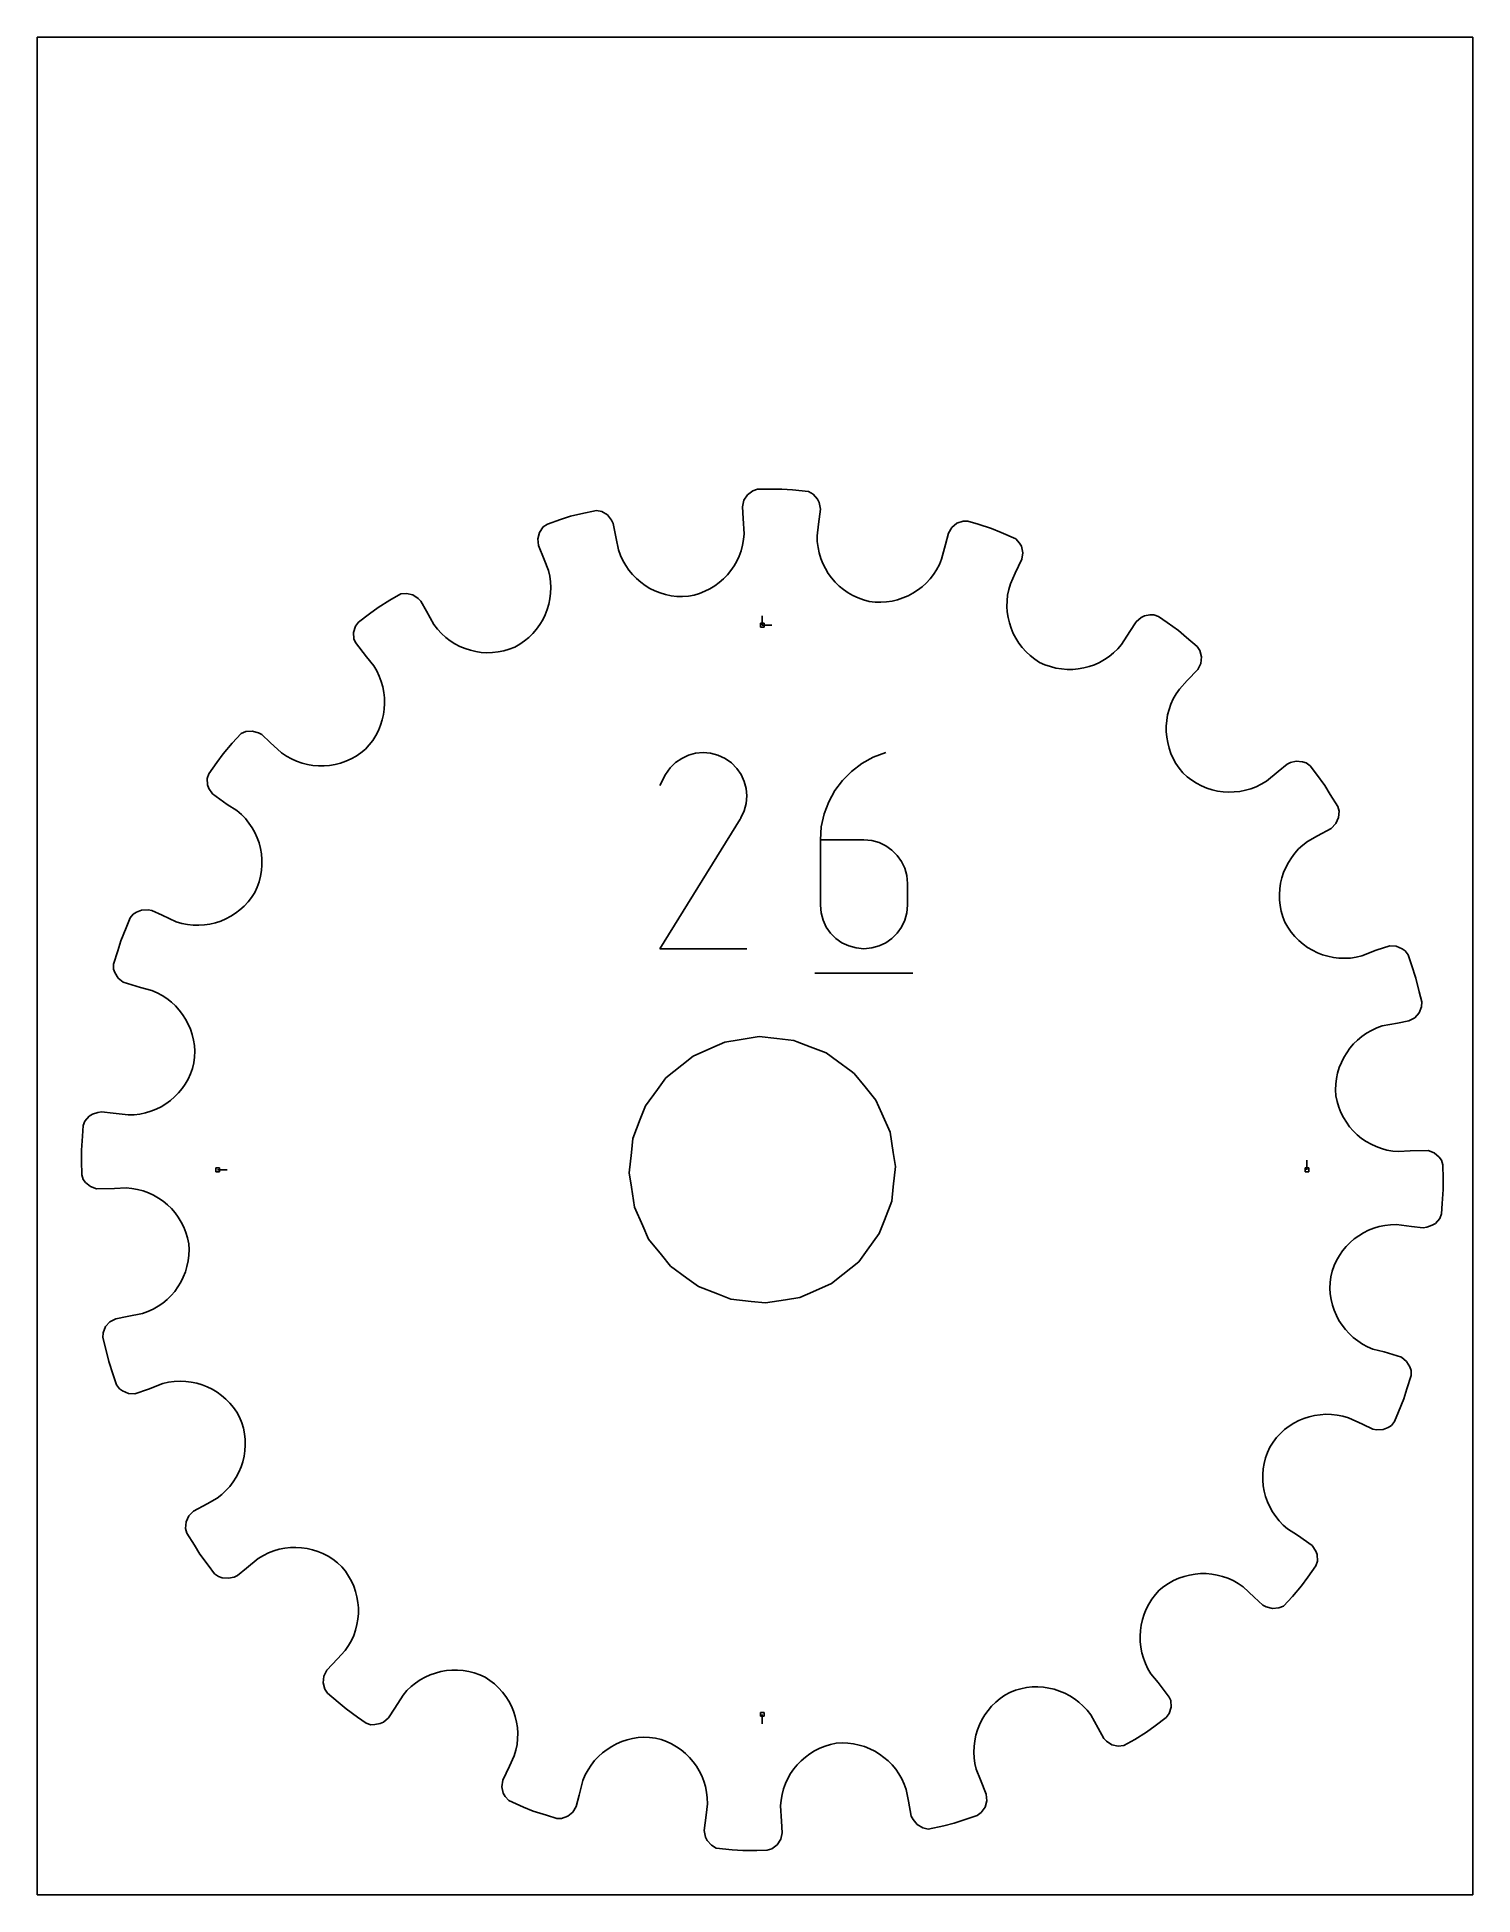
# Model space of a CAD drawing. Extents: x 0 to 216, y 0 to 279.
import ezdxf

# ---------------------------------------------------------------- set-up
doc = ezdxf.new("R2010")
doc.units = 0

msp = doc.modelspace()

# ---------------------------------------------------------------- linework, layer by layer
at = {"layer": 'annotation', "color": 1}
for p, q in [((109.051908, 190.959435), (109.051908, 192.388185)), ((109.051908, 190.959435), (109.051908, 192.388185)), ((109.051908, 192.388185), (109.051908, 190.959435)), ((109.051908, 190.959435), (110.480658, 190.959435)), ((96.931517, 170.932057), (96.001314, 170.290613)), ((97.948251, 171.400667), (96.931517, 170.932057)), ((99.026615, 171.689974), (97.948251, 171.400667)), ((100.141707, 171.793509), (99.026615, 171.689974)), ((101.268625, 171.704804), (100.141707, 171.793509)), ((102.382469, 171.417389), (101.268625, 171.704804)), ((103.458336, 170.924796), (102.382469, 171.417389)), ((104.420584, 170.241508), (103.458336, 170.924796)), ((103.458336, 170.924796), (103.458336, 170.924796)), ((125.740257, 171.090845), (124.018791, 170.143121)), ((127.616246, 171.794228), (125.740257, 171.090845)), ((127.616246, 171.794228), (127.616246, 171.794228)), ((94.500108, 168.5151), (93.640162, 166.865484)), ((95.182544, 169.482804), (94.500108, 168.5151)), ((96.001314, 170.290613), (95.182544, 169.482804)), ((105.225128, 169.421565), (104.420584, 170.241508)), ((105.864814, 168.490099), (105.225128, 169.421565)), ((106.332487, 167.472239), (105.864814, 168.490099)), ((122.469519, 168.974799), (121.110113, 167.609624)), ((124.018791, 170.143121), (122.469519, 168.974799)), ((106.620995, 166.393114), (106.332487, 167.472239)), ((106.723184, 165.277855), (106.620995, 166.393114)), ((106.631899, 164.151591), (106.723184, 165.277855)), ((119.958245, 166.071342), (119.031586, 164.383697)), ((121.110113, 167.609624), (119.958245, 166.071342)), ((105.840293, 161.966568), (106.339986, 163.039452)), ((106.339986, 163.039452), (106.631899, 164.151591)), ((118.347808, 162.570433), (117.924582, 160.655295)), ((119.031586, 164.383697), (118.347808, 162.570433)), ((93.621669, 142.30433), (105.723784, 161.787182)), ((105.723784, 161.787182), (105.738251, 161.805084)), ((105.723784, 161.787182), (105.723784, 161.787182)), ((105.738251, 161.805084), (105.752125, 161.823139)), ((105.752125, 161.823139), (105.765497, 161.841498)), ((105.765497, 161.841498), (105.778457, 161.860313)), ((105.778457, 161.860313), (105.791098, 161.879738)), ((105.791098, 161.879738), (105.803511, 161.899923)), ((105.803511, 161.899923), (105.815787, 161.921022)), ((105.815787, 161.921022), (105.828017, 161.943186)), ((105.828017, 161.943186), (105.840293, 161.966568)), ((105.840293, 161.966568), (105.840293, 161.966568)), ((117.924582, 160.655295), (117.779579, 158.662028)), ((117.779579, 158.662028), (117.779579, 148.860499)), ((124.328111, 158.662028), (117.779579, 158.662028)), ((125.50588, 158.556922), (124.328111, 158.662028)), ((126.61412, 158.253792), (125.50588, 158.556922)), ((127.634397, 157.770918), (126.61412, 158.253792)), ((128.548281, 157.12658), (127.634397, 157.770918)), ((129.337337, 156.339058), (128.548281, 157.12658)), ((129.983134, 155.426633), (129.337337, 156.339058)), ((130.467239, 154.407585), (129.983134, 155.426633)), ((130.771219, 153.300196), (130.467239, 154.407585)), ((130.876642, 152.122744), (130.771219, 153.300196)), ((130.876642, 148.860499), (130.876642, 152.122744)), ((130.876642, 152.122744), (130.876642, 152.122744)), ((117.779579, 148.860499), (117.779579, 148.860499)), ((117.779579, 148.860499), (117.885307, 147.682476)), ((130.771219, 147.682476), (130.876642, 148.860499)), ((117.885307, 147.682476), (118.190048, 146.573556)), ((118.190048, 146.573556), (118.675142, 145.552294)), ((118.675142, 145.552294), (119.321928, 144.637244)), ((129.337337, 144.637244), (129.983134, 145.552294)), ((129.983134, 145.552294), (130.467239, 146.573556)), ((130.467239, 146.573556), (130.771219, 147.682476)), ((119.321928, 144.637244), (120.111746, 143.846959)), ((120.111746, 143.846959), (121.025934, 143.199996)), ((121.025934, 143.199996), (122.045831, 142.714906)), ((122.045831, 142.714906), (123.152777, 142.410247)), ((125.50588, 142.410247), (126.61412, 142.714906)), ((126.61412, 142.714906), (127.634397, 143.199996)), ((127.634397, 143.199996), (128.548281, 143.846959)), ((128.548281, 143.846959), (129.337337, 144.637244)), ((106.718732, 142.30433), (93.621669, 142.30433)), ((123.152777, 142.410247), (124.328111, 142.30457)), ((124.328111, 142.30457), (125.50588, 142.410247)), ((124.328111, 142.30457), (124.328111, 142.30457)), ((116.959395, 138.618363), (131.704224, 138.618363)), ((27.144382, 109.051908), (28.573132, 109.051908)), ((190.959435, 109.051908), (190.959435, 110.480658)), ((109.051908, 27.144382), (109.051908, 25.715632))]:
    msp.add_line(p, q, dxfattribs=at)
at = {"layer": 'boundary', "color": 5}
for p, q in [((106.293065, 209.748071), (106.070352, 208.762199)), ((106.824876, 210.574172), (106.293065, 209.748071)), ((107.604493, 211.173586), (106.824876, 210.574172)), ((108.316122, 211.397854), (107.604493, 211.173586)), ((109.90304, 211.41439), (108.316122, 211.397854)), ((112.007266, 211.436317), (109.90304, 211.41439)), ((113.590591, 211.328248), (112.007266, 211.436317)), ((115.989927, 211.071129), (113.590591, 211.328248)), ((116.707227, 210.643487), (115.989927, 211.071129)), ((117.339061, 209.908821), (116.707227, 210.643487)), ((117.614804, 209.421196), (117.339061, 209.908821)), ((78.720079, 206.832241), (76.725604, 206.161447)), ((80.224227, 207.338126), (78.720079, 206.832241)), ((81.763329, 207.724837), (80.224227, 207.338126)), ((84.124529, 208.221815), (81.763329, 207.724837)), ((84.939056, 208.036655), (84.124529, 208.221815)), ((85.767113, 207.53335), (84.939056, 208.036655)), ((86.37996, 206.76904), (85.767113, 207.53335)), ((86.645235, 206.25765), (86.37996, 206.76904)), ((106.070352, 208.762199), (106.179005, 207.024442)), ((106.179005, 207.024442), (106.323076, 204.720204)), ((117.503363, 206.132144), (117.780093, 208.424134)), ((117.780093, 208.424134), (117.614804, 209.421196)), ((75.561773, 204.916951), (75.311151, 203.966868)), ((75.311151, 203.966868), (75.404076, 202.960579)), ((76.118312, 205.728022), (75.561773, 204.916951)), ((76.725604, 206.161447), (76.118312, 205.728022)), ((87.090283, 203.992336), (86.645235, 206.25765)), ((87.42592, 202.283934), (87.090283, 203.992336)), ((106.323076, 204.720204), (106.243507, 203.844001)), ((117.294664, 204.403622), (117.503363, 206.132144)), ((117.32299, 203.523994), (117.294664, 204.403622)), ((137.028512, 204.803495), (136.594822, 203.117135)), ((137.544593, 205.671668), (137.028512, 204.803495)), ((138.306217, 206.29384), (137.544593, 205.671668)), ((139.232808, 206.622774), (138.306217, 206.29384)), ((139.978733, 206.61607), (139.232808, 206.622774)), ((141.49313, 206.141438), (139.978733, 206.61607)), ((143.501194, 205.512085), (141.49313, 206.141438)), ((144.973657, 204.920071), (143.501194, 205.512085)), ((147.176089, 203.934052), (144.973657, 204.920071)), ((75.404076, 202.960579), (76.253121, 200.81376)), ((87.724566, 201.455901), (87.42592, 202.283934)), ((88.089232, 200.668622), (87.724566, 201.455901)), ((105.574811, 201.362871), (105.218923, 200.596582)), ((105.866359, 202.162041), (105.574811, 201.362871)), ((106.090444, 202.990462), (105.866359, 202.162041)), ((106.243507, 203.844001), (106.090444, 202.990462)), ((117.426487, 202.662624), (117.32299, 203.523994)), ((117.601724, 201.822147), (117.426487, 202.662624)), ((117.846497, 201.007576), (117.601724, 201.822147)), ((136.594822, 203.117135), (136.019756, 200.881051)), ((147.726171, 203.305701), (147.176089, 203.934052)), ((148.016066, 202.825957), (147.726171, 203.305701)), ((148.211439, 201.862654), (148.016066, 202.825957)), ((148.060645, 200.863343), (148.211439, 201.862654)), ((76.253121, 200.81376), (76.893435, 199.194721)), ((76.893435, 199.194721), (77.088701, 198.336764)), ((88.515598, 199.923697), (88.089232, 200.668622)), ((89.000158, 199.224561), (88.515598, 199.923697)), ((89.538986, 198.573365), (89.000158, 199.224561)), ((90.12785, 197.972416), (89.538986, 198.573365)), ((103.794619, 198.526812), (103.211741, 197.92563)), ((104.325491, 199.174671), (103.794619, 198.526812)), ((104.801492, 199.866205), (104.325491, 199.174671)), ((105.218923, 200.596582), (104.801492, 199.866205)), ((118.157486, 200.221479), (117.846497, 201.007576)), ((118.532056, 199.468344), (118.157486, 200.221479)), ((118.967004, 198.750674), (118.532056, 199.468344)), ((119.4599, 198.073614), (118.967004, 198.750674)), ((134.794733, 198.589055), (134.270592, 197.919264)), ((135.263902, 199.307895), (134.794733, 198.589055)), ((135.673375, 200.072294), (135.263902, 199.307895)), ((136.019756, 200.881051), (135.673375, 200.072294)), ((146.356367, 197.189357), (147.08908, 198.768898)), ((147.08908, 198.768898), (148.060645, 200.863343)), ((54.699524, 195.665241), (53.045525, 194.737888)), ((55.531265, 195.740936), (54.699524, 195.665241)), ((56.474121, 195.518023), (55.531265, 195.740936)), ((77.088701, 198.336764), (77.206496, 197.477615)), ((77.219199, 195.770446), (77.117477, 194.931371)), ((77.206496, 197.477615), (77.249395, 196.620602)), ((77.249395, 196.620602), (77.219199, 195.770446)), ((90.763228, 197.424411), (90.12785, 197.972416)), ((91.441083, 196.932293), (90.763228, 197.424411)), ((92.15788, 196.498775), (91.441083, 196.932293)), ((92.909261, 196.125478), (92.15788, 196.498775)), ((93.691575, 195.815903), (92.909261, 196.125478)), ((94.501037, 195.572138), (93.691575, 195.815903)), ((99.623717, 195.737397), (98.792984, 195.487691)), ((100.42075, 196.054204), (99.623717, 195.737397)), ((101.18117, 196.435134), (100.42075, 196.054204)), ((101.901648, 196.875929), (101.18117, 196.435134)), ((102.579768, 197.374097), (101.901648, 196.875929)), ((103.211741, 197.92563), (102.579768, 197.374097)), ((120.007099, 197.43914), (119.4599, 198.073614)), ((120.606576, 196.852169), (120.007099, 197.43914)), ((121.255047, 196.316021), (120.606576, 196.852169)), ((121.949462, 195.833881), (121.255047, 196.316021)), ((122.687233, 195.410206), (121.949462, 195.833881)), ((131.701365, 195.772231), (130.960979, 195.380345)), ((132.406432, 196.224489), (131.701365, 195.772231)), ((133.072441, 196.734603), (132.406432, 196.224489)), ((133.695131, 197.300332), (133.072441, 196.734603)), ((134.270592, 197.919264), (133.695131, 197.300332)), ((145.943548, 195.492653), (146.111535, 196.344123)), ((146.111535, 196.344123), (146.356367, 197.189357)), ((51.262817, 193.619764), (49.988702, 192.673599)), ((53.045525, 194.737888), (51.262817, 193.619764)), ((57.293156, 194.980463), (56.474121, 195.518023)), ((57.703574, 194.576059), (57.293156, 194.980463)), ((58.550767, 193.054918), (57.703574, 194.576059)), ((59.674132, 191.03791), (58.550767, 193.054918)), ((76.70723, 193.303555), (76.402603, 192.523325)), ((76.946492, 194.107555), (76.70723, 193.303555)), ((77.117477, 194.931371), (76.946492, 194.107555)), ((95.333662, 195.397105), (94.501037, 195.572138)), ((96.18587, 195.293528), (95.333662, 195.397105)), ((97.053169, 195.263094), (96.18587, 195.293528)), ((97.931842, 195.308602), (97.053169, 195.263094)), ((98.792984, 195.487691), (97.931842, 195.308602)), ((123.465423, 195.04811), (122.687233, 195.410206)), ((124.281137, 194.751484), (123.465423, 195.04811)), ((125.131199, 194.523565), (124.281137, 194.751484)), ((126.005058, 194.427176), (125.131199, 194.523565)), ((126.872354, 194.408158), (126.005058, 194.427176)), ((127.728247, 194.463069), (126.872354, 194.408158)), ((128.569029, 194.590141), (127.728247, 194.463069)), ((129.390723, 194.78697), (128.569029, 194.590141)), ((130.189483, 195.05111), (129.390723, 194.78697)), ((130.960979, 195.380345), (130.189483, 195.05111)), ((145.832034, 193.789533), (145.850903, 194.639571)), ((145.885033, 192.945867), (145.832034, 193.789533)), ((145.850903, 194.639571), (145.943548, 195.492653)), ((146.008105, 192.113358), (145.885033, 192.945867)), ((47.85525, 190.819445), (47.577148, 189.876155)), ((48.299248, 191.418999), (47.85525, 190.819445)), ((49.988702, 192.673599), (48.299248, 191.418999)), ((60.214079, 190.342969), (59.674132, 191.03791)), ((60.804286, 189.706601), (60.214079, 190.342969)), ((75.112388, 190.368189), (74.563587, 189.725799)), ((75.603526, 191.051223), (75.112388, 190.368189)), ((76.034136, 191.771058), (75.603526, 191.051223)), ((76.402603, 192.523325), (76.034136, 191.771058)), ((146.200151, 191.296406), (146.008105, 192.113358)), ((146.459647, 190.500415), (146.200151, 191.296406)), ((146.784344, 189.728123), (146.459647, 190.500415)), ((164.314432, 190.001911), (163.076547, 188.05299)), ((165.247992, 191.471703), (164.314432, 190.001911)), ((166.007479, 192.138408), (165.247992, 191.471703)), ((166.529792, 192.341296), (166.007479, 192.138408)), ((167.346297, 192.505725), (166.529792, 192.341296)), ((167.906655, 192.520868), (167.346297, 192.505725)), ((168.614142, 192.284138), (167.906655, 192.520868)), ((169.907701, 191.364721), (168.614142, 192.284138)), ((171.622941, 190.145588), (169.907701, 191.364721)), ((172.840365, 189.127477), (171.622941, 190.145588)), ((47.577148, 189.876155), (47.632101, 188.895032)), ((47.632101, 188.895032), (47.859817, 188.365785)), ((47.859817, 188.365785), (49.502437, 186.187241)), ((61.43959, 189.130487), (60.804286, 189.706601)), ((62.116419, 188.615049), (61.43959, 189.130487)), ((62.830319, 188.161894), (62.116419, 188.615049)), ((63.575996, 187.772464), (62.830319, 188.161894)), ((64.349559, 187.447972), (63.575996, 187.772464)), ((65.146261, 187.189493), (64.349559, 187.447972)), ((70.999776, 187.335602), (70.165423, 187.09639)), ((71.821637, 187.650787), (70.999776, 187.335602)), ((72.584907, 188.087059), (71.821637, 187.650787)), ((73.297589, 188.581103), (72.584907, 188.087059)), ((73.958088, 189.128608), (73.297589, 188.581103)), ((74.563587, 189.725799), (73.958088, 189.128608)), ((147.172794, 188.984145), (146.784344, 189.728123)), ((147.624015, 188.274311), (147.172794, 188.984145)), ((148.135382, 187.60085), (147.624015, 188.274311)), ((148.706239, 186.970191), (148.135382, 187.60085)), ((162.497432, 187.391177), (161.871679, 186.790609)), ((163.076547, 188.05299), (162.497432, 187.391177)), ((174.45465, 187.777479), (172.840365, 189.127477)), ((174.863197, 187.153348), (174.45465, 187.777479)), ((49.502437, 186.187241), (50.611716, 184.845287)), ((50.611716, 184.845287), (51.062288, 184.089799)), ((65.962164, 186.998192), (65.146261, 187.189493)), ((66.79205, 186.875624), (65.962164, 186.998192)), ((67.631921, 186.82283), (66.79205, 186.875624)), ((68.477194, 186.841175), (67.631921, 186.82283)), ((69.323213, 186.931912), (68.477194, 186.841175)), ((70.165423, 187.09639), (69.323213, 186.931912)), ((149.334271, 186.385111), (148.706239, 186.970191)), ((150.018275, 185.850843), (149.334271, 186.385111)), ((150.756308, 185.371492), (150.018275, 185.850843)), ((151.558063, 185.010226), (150.756308, 185.371492)), ((152.37652, 184.723508), (151.558063, 185.010226)), ((153.207592, 184.511286), (152.37652, 184.723508)), ((154.04656, 184.372344), (153.207592, 184.511286)), ((157.390912, 184.528789), (156.565679, 184.384857)), ((158.201179, 184.740999), (157.390912, 184.528789)), ((158.992435, 185.02064), (158.201179, 184.740999)), ((159.759327, 185.36609), (158.992435, 185.02064)), ((160.498024, 185.777157), (159.759327, 185.36609)), ((161.203495, 186.252016), (160.498024, 185.777157)), ((161.871679, 186.790609), (161.203495, 186.252016)), ((174.522765, 184.315602), (174.974643, 185.218858)), ((175.086862, 186.195882), (174.863197, 187.153348)), ((174.974643, 185.218858), (175.086862, 186.195882)), ((51.062288, 184.089799), (51.440379, 183.308875)), ((51.440379, 183.308875), (51.746197, 182.50704)), ((51.746197, 182.50704), (51.980095, 181.68913)), ((51.980095, 181.68913), (52.14236, 180.85985)), ((154.889092, 184.305998), (154.04656, 184.372344)), ((155.730328, 184.310351), (154.889092, 184.305998)), ((156.565679, 184.384857), (155.730328, 184.310351)), ((171.766604, 181.347989), (172.951548, 182.623842)), ((172.951548, 182.623842), (174.522765, 184.315602)), ((52.14236, 180.85985), (52.233898, 180.023652)), ((52.255493, 179.184748), (52.206462, 178.348833)), ((52.233898, 180.023652), (52.255493, 179.184748)), ((170.217047, 178.276372), (170.497969, 179.079064)), ((170.497969, 179.079064), (170.849803, 179.862019)), ((170.849803, 179.862019), (171.272658, 180.619865)), ((171.272658, 180.619865), (171.766604, 181.347989)), ((51.901353, 176.701825), (51.645306, 175.900526)), ((52.08869, 177.519372), (51.901353, 176.701825)), ((52.206462, 178.348833), (52.08869, 177.519372)), ((169.797064, 175.791699), (169.866621, 176.627724)), ((169.866621, 176.627724), (170.006508, 177.457283)), ((170.006508, 177.457283), (170.217047, 178.276372)), ((29.308227, 173.237225), (27.958229, 171.622941)), ((30.682139, 174.687552), (29.308227, 173.237225)), ((31.362108, 174.959356), (30.682139, 174.687552)), ((32.327982, 175.038616), (31.362108, 174.959356)), ((33.273292, 174.780369), (32.327982, 175.038616)), ((33.788215, 174.522765), (33.273292, 174.780369)), ((35.064068, 173.337821), (33.788215, 174.522765)), ((36.755828, 171.766603), (35.064068, 173.337821)), ((50.471737, 173.640048), (49.94632, 172.949963)), ((50.930227, 174.364959), (50.471737, 173.640048)), ((51.322111, 175.119719), (50.930227, 174.364959)), ((51.645306, 175.900526), (51.322111, 175.119719)), ((169.797405, 174.953986), (169.797064, 175.791699)), ((169.867577, 174.119191), (169.797405, 174.953986)), ((170.007506, 173.29192), (169.867577, 174.119191)), ((170.217152, 172.477525), (170.007506, 173.29192)), ((27.958229, 171.622941), (27.038811, 170.329381)), ((37.483951, 171.272658), (36.755828, 171.766603)), ((38.241798, 170.849803), (37.483951, 171.272658)), ((39.024753, 170.497968), (38.241798, 170.849803)), ((39.827445, 170.217047), (39.024753, 170.497968)), ((46.424386, 170.495801), (45.626292, 170.217152)), ((47.200886, 170.843532), (46.424386, 170.495801)), ((47.951785, 171.259943), (47.200886, 170.843532)), ((48.671176, 171.745375), (47.951785, 171.259943)), ((49.354915, 172.299203), (48.671176, 171.745375)), ((49.94632, 172.949963), (49.354915, 172.299203)), ((170.495802, 171.679431), (170.217152, 172.477525)), ((170.843532, 170.902931), (170.495802, 171.679431)), ((171.259943, 170.152032), (170.843532, 170.902931)), ((189.316842, 170.495342), (188.495897, 170.299982)), ((190.281699, 170.407106), (189.316842, 170.495342)), ((25.819678, 168.614142), (25.582949, 167.906655)), ((25.582949, 167.906655), (25.609511, 166.923699)), ((27.038811, 170.329381), (25.819678, 168.614142)), ((40.646533, 170.006509), (39.827445, 170.217047)), ((41.476092, 169.866621), (40.646533, 170.006509)), ((42.312118, 169.797065), (41.476092, 169.866621)), ((43.14983, 169.797405), (42.312118, 169.797065)), ((43.984626, 169.867576), (43.14983, 169.797405)), ((44.811897, 170.007507), (43.984626, 169.867576)), ((45.626292, 170.217152), (44.811897, 170.007507)), ((171.745375, 169.432641), (171.259943, 170.152032)), ((172.299203, 168.748902), (171.745375, 169.432641)), ((172.949963, 168.157497), (172.299203, 168.748902)), ((173.640049, 167.632079), (172.949963, 168.157497)), ((186.624696, 168.962986), (184.845287, 167.492101)), ((187.96665, 170.072266), (186.624696, 168.962986)), ((188.495897, 170.299982), (187.96665, 170.072266)), ((190.819445, 170.248567), (190.281699, 170.407106)), ((191.419, 169.804569), (190.819445, 170.248567)), ((192.365164, 168.530455), (191.419, 169.804569)), ((193.619764, 166.841), (192.365164, 168.530455)), ((25.609511, 166.923699), (25.812399, 166.401385)), ((25.812399, 166.401385), (26.34548, 165.574514)), ((26.34548, 165.574514), (28.581034, 164.010107)), ((174.364959, 167.17359), (173.640049, 167.632079)), ((175.119719, 166.781706), (174.364959, 167.17359)), ((175.900526, 166.458511), (175.119719, 166.781706)), ((176.701825, 166.202464), (175.900526, 166.458511)), ((177.519372, 166.015127), (176.701825, 166.202464)), ((178.348833, 165.897355), (177.519372, 166.015127)), ((179.184749, 165.848324), (178.348833, 165.897355)), ((180.023652, 165.869919), (179.184749, 165.848324)), ((180.85985, 165.961457), (180.023652, 165.869919)), ((181.689129, 166.123722), (180.85985, 165.961457)), ((182.50704, 166.35762), (181.689129, 166.123722)), ((183.308875, 166.663438), (182.50704, 166.35762)), ((184.089799, 167.041529), (183.308875, 166.663438)), ((184.845287, 167.492101), (184.089799, 167.041529)), ((194.463005, 165.496558), (193.619764, 166.841)), ((195.58113, 163.71385), (194.463005, 165.496558)), ((28.581034, 164.010107), (30.050827, 163.076547)), ((30.050827, 163.076547), (30.71264, 162.497432)), ((30.71264, 162.497432), (31.313208, 161.871679)), ((195.77677, 162.993825), (195.58113, 163.71385)), ((195.693421, 162.01395), (195.77677, 162.993825)), ((31.313208, 161.871679), (31.851801, 161.203495)), ((31.851801, 161.203495), (32.32666, 160.498024)), ((32.32666, 160.498024), (32.737727, 159.759327)), ((32.737727, 159.759327), (33.083177, 158.992435)), ((191.03791, 158.429685), (192.559051, 159.276879)), ((192.559051, 159.276879), (194.576059, 160.400243)), ((194.576059, 160.400243), (195.285447, 161.120181)), ((195.285447, 161.120181), (195.693421, 162.01395)), ((33.083177, 158.992435), (33.362818, 158.201179)), ((33.362818, 158.201179), (33.575028, 157.390912)), ((33.575028, 157.390912), (33.718959, 156.565679)), ((33.718959, 156.565679), (33.793466, 155.730328)), ((188.615049, 155.987397), (189.130488, 156.664227)), ((189.130488, 156.664227), (189.706602, 157.299531)), ((189.706602, 157.299531), (190.342969, 157.889738)), ((190.342969, 157.889738), (191.03791, 158.429685)), ((33.731473, 154.04656), (33.592531, 153.207592)), ((33.797819, 154.889093), (33.731473, 154.04656)), ((33.793466, 155.730328), (33.797819, 154.889093)), ((187.189493, 152.957555), (187.447972, 153.754257)), ((187.447972, 153.754257), (187.772464, 154.527821)), ((187.772464, 154.527821), (188.161894, 155.273498)), ((188.161894, 155.273498), (188.615049, 155.987397)), ((33.09359, 151.558063), (32.732325, 150.756308)), ((33.380309, 152.37652), (33.09359, 151.558063)), ((33.592531, 153.207592), (33.380309, 152.37652)), ((186.82283, 150.471896), (186.875624, 151.311767)), ((186.875624, 151.311767), (186.998193, 152.141653)), ((186.998193, 152.141653), (187.189493, 152.957555)), ((15.692008, 148.100062), (14.916057, 147.79744)), ((16.670792, 148.146609), (15.692008, 148.100062)), ((17.240474, 148.060645), (16.670792, 148.146609)), ((30.502967, 148.135381), (29.829506, 147.624015)), ((31.133627, 148.706239), (30.502967, 148.135381)), ((31.718706, 149.334271), (31.133627, 148.706239)), ((32.252974, 150.018275), (31.718706, 149.334271)), ((32.732325, 150.756308), (32.252974, 150.018275)), ((186.841176, 149.626623), (186.82283, 150.471896)), ((186.931912, 148.780603), (186.841176, 149.626623)), ((187.096389, 147.938394), (186.931912, 148.780603)), ((13.376732, 145.453656), (12.591732, 143.501194)), ((13.968745, 146.926119), (13.376732, 145.453656)), ((14.436313, 147.507544), (13.968745, 146.926119)), ((14.916057, 147.79744), (14.436313, 147.507544)), ((18.820015, 147.327932), (17.240474, 148.060645)), ((20.91446, 146.356367), (18.820015, 147.327932)), ((21.759694, 146.111535), (20.91446, 146.356367)), ((22.611164, 145.943549), (21.759694, 146.111535)), ((23.464246, 145.850902), (22.611164, 145.943549)), ((24.314283, 145.832034), (23.464246, 145.850902)), ((25.157949, 145.885034), (24.314283, 145.832034)), ((25.990459, 146.008105), (25.157949, 145.885034)), ((26.80741, 146.200152), (25.990459, 146.008105)), ((27.603402, 146.459647), (26.80741, 146.200152)), ((28.375694, 146.784345), (27.603402, 146.459647)), ((29.119672, 147.172795), (28.375694, 146.784345)), ((29.829506, 147.624015), (29.119672, 147.172795)), ((187.335602, 147.104041), (187.096389, 147.938394)), ((187.650787, 146.28218), (187.335602, 147.104041)), ((188.087059, 145.51891), (187.650787, 146.28218)), ((188.581103, 144.806228), (188.087059, 145.51891)), ((12.591732, 143.501194), (12.117101, 141.986798)), ((189.128608, 144.145729), (188.581103, 144.806228)), ((189.725799, 143.54023), (189.128608, 144.145729)), ((190.368189, 142.991429), (189.725799, 143.54023)), ((191.051223, 142.50029), (190.368189, 142.991429)), ((191.771059, 142.069681), (191.051223, 142.50029)), ((203.393208, 142.739692), (201.34154, 142.059428)), ((204.375333, 142.684917), (203.393208, 142.739692)), ((205.265651, 142.302773), (204.375333, 142.684917)), ((11.487747, 139.978734), (11.481042, 139.232808)), ((12.117101, 141.986798), (11.487747, 139.978734)), ((192.523326, 141.701214), (191.771059, 142.069681)), ((193.303555, 141.396587), (192.523326, 141.701214)), ((194.107555, 141.157325), (193.303555, 141.396587)), ((194.931371, 140.98634), (194.107555, 141.157325)), ((195.770446, 140.884618), (194.931371, 140.98634)), ((196.620602, 140.854422), (195.770446, 140.884618)), ((197.477615, 140.897321), (196.620602, 140.854422)), ((198.336763, 141.015115), (197.477615, 140.897321)), ((199.19472, 141.210382), (198.336763, 141.015115)), ((201.34154, 142.059428), (199.19472, 141.210382)), ((205.728022, 141.985505), (205.265651, 142.302773)), ((206.161447, 141.378212), (205.728022, 141.985505)), ((206.667332, 139.874065), (206.161447, 141.378212)), ((207.338126, 137.87959), (206.667332, 139.874065)), ((11.481042, 139.232808), (11.66856, 138.704582)), ((11.66856, 138.704582), (12.164661, 137.872035)), ((12.164661, 137.872035), (12.927072, 137.250388)), ((12.927072, 137.250388), (15.536406, 136.453446)), ((207.850898, 135.838766), (207.338126, 137.87959)), ((15.536406, 136.453446), (17.222766, 136.019756)), ((17.222766, 136.019756), (18.031522, 135.673375)), ((18.031522, 135.673375), (18.795922, 135.263902)), ((18.795922, 135.263902), (19.514762, 134.794733)), ((19.514762, 134.794733), (20.184552, 134.270592)), ((20.184552, 134.270592), (20.803485, 133.695131)), ((208.237609, 134.299665), (207.850898, 135.838766)), ((208.200872, 133.554472), (208.237609, 134.299665)), ((20.803485, 133.695131), (21.369214, 133.072441)), ((21.369214, 133.072441), (21.879327, 132.406431)), ((21.879327, 132.406431), (22.331586, 131.701365)), ((22.331586, 131.701365), (22.723471, 130.960979)), ((204.549247, 131.122945), (206.25765, 131.458581)), ((206.25765, 131.458581), (207.15471, 131.923915)), ((207.15471, 131.923915), (207.818905, 132.648011)), ((207.818905, 132.648011), (208.200872, 133.554472)), ((22.723471, 130.960979), (23.052707, 130.189483)), ((23.052707, 130.189483), (23.316847, 129.390723)), ((23.316847, 129.390723), (23.513676, 128.569029)), ((23.513676, 128.569029), (23.640747, 127.728248)), ((197.972416, 127.975967), (198.573365, 128.564831)), ((198.573365, 128.564831), (199.224561, 129.103659)), ((199.224561, 129.103659), (199.923697, 129.588218)), ((199.923697, 129.588218), (200.668622, 130.014584)), ((200.668622, 130.014584), (201.455901, 130.379251)), ((201.455901, 130.379251), (202.283934, 130.677897)), ((202.283934, 130.677897), (204.549247, 131.122945)), ((23.676641, 126.005058), (23.580252, 125.131199)), ((23.640747, 127.728248), (23.695659, 126.872354)), ((23.695659, 126.872354), (23.676641, 126.005058)), ((196.125478, 125.194556), (196.498775, 125.945937)), ((196.498775, 125.945937), (196.932293, 126.662734)), ((196.932293, 126.662734), (197.424411, 127.340589)), ((197.424411, 127.340589), (197.972416, 127.975967)), ((23.055706, 123.465424), (22.693611, 122.687233)), ((23.352333, 124.281137), (23.055706, 123.465424)), ((23.580252, 125.131199), (23.352333, 124.281137)), ((195.397105, 122.770155), (195.572138, 123.60278)), ((195.572138, 123.60278), (195.815903, 124.412242)), ((195.815903, 124.412242), (196.125478, 125.194556)), ((21.251648, 120.606576), (20.664677, 120.007099)), ((21.787796, 121.255048), (21.251648, 120.606576)), ((22.269936, 121.949462), (21.787796, 121.255048)), ((22.693611, 122.687233), (22.269936, 121.949462)), ((195.263094, 121.050647), (195.293528, 121.917946)), ((195.308602, 120.171975), (195.263094, 121.050647)), ((195.293528, 121.917946), (195.397105, 122.770155)), ((195.487691, 119.310833), (195.308602, 120.171975)), ((8.314875, 117.40685), (7.827249, 117.131107)), ((9.111283, 117.685866), (8.314875, 117.40685)), ((9.679682, 117.780093), (9.111283, 117.685866)), ((11.408204, 117.571395), (9.679682, 117.780093)), ((13.700195, 117.294664), (11.408204, 117.571395)), ((15.441193, 117.426487), (14.579824, 117.32299)), ((16.28167, 117.601724), (15.441193, 117.426487)), ((17.096241, 117.846498), (16.28167, 117.601724)), ((17.882338, 118.157486), (17.096241, 117.846498)), ((18.635473, 118.532056), (17.882338, 118.157486)), ((19.353143, 118.967004), (18.635473, 118.532056)), ((20.030203, 119.4599), (19.353143, 118.967004)), ((20.664677, 120.007099), (20.030203, 119.4599)), ((195.737397, 118.4801), (195.487691, 119.310833)), ((196.054203, 117.683067), (195.737397, 118.4801)), ((196.435134, 116.922646), (196.054203, 117.683067)), ((6.918865, 115.690053), (6.810797, 114.106728)), ((7.183614, 116.387554), (6.918865, 115.690053)), ((7.827249, 117.131107), (7.183614, 116.387554)), ((14.579824, 117.32299), (13.700195, 117.294664)), ((196.875929, 116.202169), (196.435134, 116.922646)), ((197.374097, 115.524049), (196.875929, 116.202169)), ((197.92563, 114.892075), (197.374097, 115.524049)), ((198.526812, 114.309198), (197.92563, 114.892075)), ((6.810797, 114.106728), (6.6675, 112.007266)), ((6.6675, 112.007266), (6.684036, 110.420348)), ((199.174671, 113.778325), (198.526812, 114.309198)), ((199.866204, 113.302324), (199.174671, 113.778325)), ((200.596582, 112.884894), (199.866204, 113.302324)), ((201.362871, 112.529005), (200.596582, 112.884894)), ((202.162041, 112.237458), (201.362871, 112.529005)), ((202.990462, 112.013372), (202.162041, 112.237458)), ((203.844, 111.86031), (202.990462, 112.013372)), ((204.720204, 111.78074), (203.844, 111.86031)), ((206.457962, 111.889393), (204.720204, 111.78074)), ((209.18605, 111.937714), (206.457962, 111.889393)), ((210.103233, 111.582113), (209.18605, 111.937714)), ((6.684036, 110.420348), (6.705963, 108.316122)), ((210.831875, 110.943763), (210.103233, 111.582113)), ((211.173586, 110.499323), (210.831875, 110.943763)), ((211.397854, 109.787695), (211.173586, 110.499323)), ((211.419781, 107.683468), (211.397854, 109.787695)), ((6.705963, 108.316122), (6.930231, 107.604494)), ((6.930231, 107.604494), (7.271942, 107.160054)), ((7.271942, 107.160054), (8.000584, 106.521704)), ((8.000584, 106.521704), (8.917766, 106.166102)), ((8.917766, 106.166102), (11.645855, 106.214424)), ((11.645855, 106.214424), (13.383613, 106.323076)), ((13.383613, 106.323076), (14.259817, 106.243507)), ((14.259817, 106.243507), (15.113355, 106.090445)), ((211.436317, 106.096551), (211.419781, 107.683468)), ((15.113355, 106.090445), (15.941776, 105.866359)), ((15.941776, 105.866359), (16.740946, 105.574812)), ((16.740946, 105.574812), (17.507235, 105.218923)), ((17.507235, 105.218923), (18.237612, 104.801492)), ((18.237612, 104.801492), (18.929146, 104.325491)), ((18.929146, 104.325491), (19.577005, 103.794619)), ((19.577005, 103.794619), (20.178187, 103.211741)), ((211.184952, 102.413764), (211.29302, 103.997088)), ((211.29302, 103.997088), (211.436317, 106.096551)), ((20.178187, 103.211741), (20.72972, 102.579768)), ((20.72972, 102.579768), (21.227888, 101.901648)), ((21.227888, 101.901648), (21.668683, 101.18117)), ((21.668683, 101.18117), (22.049613, 100.42075)), ((201.822147, 100.502093), (202.662624, 100.67733)), ((202.662624, 100.67733), (203.523993, 100.780827)), ((203.523993, 100.780827), (204.403622, 100.809153)), ((204.403622, 100.809153), (206.695613, 100.532422)), ((208.992533, 100.417951), (209.788942, 100.696967)), ((209.788942, 100.696967), (210.276567, 100.97271)), ((210.276567, 100.97271), (210.920203, 101.716262)), ((210.920203, 101.716262), (211.184952, 102.413764)), ((22.049613, 100.42075), (22.36642, 99.623717)), ((22.36642, 99.623717), (22.616126, 98.792984)), ((22.616126, 98.792984), (22.795215, 97.931842)), ((22.795215, 97.931842), (22.840723, 97.053169)), ((196.852169, 97.49724), (197.43914, 98.096717)), ((197.43914, 98.096717), (198.073614, 98.643917)), ((198.073614, 98.643917), (198.750674, 99.136813)), ((198.750674, 99.136813), (199.468344, 99.571761)), ((199.468344, 99.571761), (200.221479, 99.946331)), ((200.221479, 99.946331), (201.007576, 100.257319)), ((201.007576, 100.257319), (201.822147, 100.502093)), ((206.695613, 100.532422), (208.424135, 100.323724)), ((208.424135, 100.323724), (208.992533, 100.417951)), ((22.706711, 95.333662), (22.531679, 94.501037)), ((22.810289, 96.185871), (22.706711, 95.333662)), ((22.840723, 97.053169), (22.810289, 96.185871)), ((195.048111, 94.638393), (195.410206, 95.416584)), ((195.410206, 95.416584), (195.833881, 96.154355)), ((195.833881, 96.154355), (196.316021, 96.848769)), ((196.316021, 96.848769), (196.852169, 97.49724)), ((21.978338, 92.90926), (21.605042, 92.15788)), ((22.287914, 93.691575), (21.978338, 92.90926)), ((22.531679, 94.501037), (22.287914, 93.691575)), ((194.427176, 92.098759), (194.523565, 92.972617)), ((194.523565, 92.972617), (194.751484, 93.822679)), ((194.751484, 93.822679), (195.048111, 94.638393)), ((19.530452, 89.538986), (18.879256, 89.000158)), ((20.131401, 90.12785), (19.530452, 89.538986)), ((20.679407, 90.763228), (20.131401, 90.12785)), ((21.171524, 91.441083), (20.679407, 90.763228)), ((21.605042, 92.15788), (21.171524, 91.441083)), ((194.408158, 91.231463), (194.427176, 92.098759)), ((194.46307, 90.375569), (194.408158, 91.231463)), ((194.590141, 89.534788), (194.46307, 90.375569)), ((194.78697, 88.713094), (194.590141, 89.534788)), ((11.846168, 86.645235), (10.949107, 86.179902)), ((13.55457, 86.980872), (11.846168, 86.645235)), ((15.819883, 87.425919), (13.55457, 86.980872)), ((16.647916, 87.724566), (15.819883, 87.425919)), ((17.435195, 88.089232), (16.647916, 87.724566)), ((18.18012, 88.515598), (17.435195, 88.089232)), ((18.879256, 89.000158), (18.18012, 88.515598)), ((195.05111, 87.914333), (194.78697, 88.713094)), ((195.380346, 87.142838), (195.05111, 87.914333)), ((195.772231, 86.402452), (195.380346, 87.142838)), ((9.902945, 84.549345), (9.866207, 83.804152)), ((10.284912, 85.455806), (9.902945, 84.549345)), ((10.949107, 86.179902), (10.284912, 85.455806)), ((196.224489, 85.697385), (195.772231, 86.402452)), ((196.734603, 85.031376), (196.224489, 85.697385)), ((197.300332, 84.408686), (196.734603, 85.031376)), ((197.919265, 83.833225), (197.300332, 84.408686)), ((198.589055, 83.309084), (197.919265, 83.833225)), ((9.866207, 83.804152), (10.252918, 82.26505)), ((10.252918, 82.26505), (10.765691, 80.224227)), ((199.307895, 82.839915), (198.589055, 83.309084)), ((200.072294, 82.430442), (199.307895, 82.839915)), ((200.881051, 82.08406), (200.072294, 82.430442)), ((202.56741, 81.65037), (200.881051, 82.08406)), ((205.176745, 80.853428), (202.56741, 81.65037)), ((10.765691, 80.224227), (11.436485, 78.229752)), ((205.939156, 80.231782), (205.176745, 80.853428)), ((206.435257, 79.399235), (205.939156, 80.231782)), ((206.622774, 78.871009), (206.435257, 79.399235)), ((206.61607, 78.125083), (206.622774, 78.871009)), ((11.436485, 78.229752), (11.942369, 76.725604)), ((11.942369, 76.725604), (12.375795, 76.118312)), ((12.375795, 76.118312), (12.838166, 75.801043)), ((12.838166, 75.801043), (13.728484, 75.418899)), ((14.710608, 75.364125), (16.762277, 76.044389)), ((16.762277, 76.044389), (18.909097, 76.893435)), ((18.909097, 76.893435), (19.767054, 77.088701)), ((19.767054, 77.088701), (20.626202, 77.206496)), ((20.626202, 77.206496), (21.483215, 77.249395)), ((21.483215, 77.249395), (22.333371, 77.219199)), ((22.333371, 77.219199), (23.172446, 77.117477)), ((23.172446, 77.117477), (23.996262, 76.946492)), ((23.996262, 76.946492), (24.800262, 76.70723)), ((24.800262, 76.70723), (25.580491, 76.402603)), ((25.580491, 76.402603), (26.332758, 76.034136)), ((26.332758, 76.034136), (27.052594, 75.603526)), ((27.052594, 75.603526), (27.735628, 75.112388)), ((205.512085, 74.602622), (205.986716, 76.117019)), ((205.986716, 76.117019), (206.61607, 78.125083)), ((13.728484, 75.418899), (14.710608, 75.364125)), ((27.735628, 75.112388), (28.378017, 74.563587)), ((28.378017, 74.563587), (28.975209, 73.958088)), ((28.975209, 73.958088), (29.522714, 73.297589)), ((29.522714, 73.297589), (30.016758, 72.584907)), ((204.135072, 71.177698), (204.727085, 72.650161)), ((204.727085, 72.650161), (205.512085, 74.602622)), ((30.016758, 72.584907), (30.45303, 71.821637)), ((30.45303, 71.821637), (30.768215, 70.999776)), ((30.768215, 70.999776), (31.007427, 70.165423)), ((31.007427, 70.165423), (31.171905, 69.323214)), ((186.970191, 69.397578), (187.600849, 69.968435)), ((187.600849, 69.968435), (188.274311, 70.479801)), ((188.274311, 70.479801), (188.984145, 70.931022)), ((188.984145, 70.931022), (189.728123, 71.319472)), ((189.728123, 71.319472), (190.500415, 71.64417)), ((190.500415, 71.64417), (191.296406, 71.903665)), ((191.296406, 71.903665), (192.113358, 72.095712)), ((192.113358, 72.095712), (192.945868, 72.218783)), ((192.945868, 72.218783), (193.789533, 72.271783)), ((193.789533, 72.271783), (194.639571, 72.252914)), ((194.639571, 72.252914), (195.492653, 72.160268)), ((195.492653, 72.160268), (196.344123, 71.992281)), ((196.344123, 71.992281), (197.189357, 71.747449)), ((197.189357, 71.747449), (199.283802, 70.775884)), ((199.283802, 70.775884), (200.863343, 70.043172)), ((200.863343, 70.043172), (201.433025, 69.957208)), ((201.433025, 69.957208), (202.411809, 70.003755)), ((202.411809, 70.003755), (203.18776, 70.306377)), ((203.18776, 70.306377), (203.667504, 70.596273)), ((203.667504, 70.596273), (204.135072, 71.177698)), ((31.171905, 69.323214), (31.262641, 68.477194)), ((31.280987, 67.63192), (31.228193, 66.79205)), ((31.262641, 68.477194), (31.280987, 67.63192)), ((185.010226, 66.545754), (185.371492, 67.347509)), ((185.371492, 67.347509), (185.850843, 68.085542)), ((185.850843, 68.085542), (186.38511, 68.769546)), ((186.38511, 68.769546), (186.970191, 69.397578)), ((30.655845, 64.349559), (30.331352, 63.575996)), ((30.914324, 65.146261), (30.655845, 64.349559)), ((31.105624, 65.962164), (30.914324, 65.146261)), ((31.228193, 66.79205), (31.105624, 65.962164)), ((184.372344, 64.057257), (184.511286, 64.896224)), ((184.511286, 64.896224), (184.723508, 65.727296)), ((184.723508, 65.727296), (185.010226, 66.545754)), ((29.488768, 62.11642), (28.973329, 61.43959)), ((29.941923, 62.830319), (29.488768, 62.11642)), ((30.331352, 63.575996), (29.941923, 62.830319)), ((184.305998, 63.214724), (184.372344, 64.057257)), ((184.310351, 62.373489), (184.305998, 63.214724)), ((184.384858, 61.538138), (184.310351, 62.373489)), ((184.528789, 60.712905), (184.384858, 61.538138)), ((25.544765, 58.826939), (23.527758, 57.703574)), ((27.065907, 59.674132), (25.544765, 58.826939)), ((27.760848, 60.214079), (27.065907, 59.674132)), ((28.397215, 60.804286), (27.760848, 60.214079)), ((28.973329, 61.43959), (28.397215, 60.804286)), ((184.740999, 59.902637), (184.528789, 60.712905)), ((185.02064, 59.111382), (184.740999, 59.902637)), ((185.36609, 58.34449), (185.02064, 59.111382)), ((22.410396, 56.089866), (22.327046, 55.109992)), ((22.81837, 56.983636), (22.410396, 56.089866)), ((23.527758, 57.703574), (22.81837, 56.983636)), ((185.777157, 57.605793), (185.36609, 58.34449)), ((186.252016, 56.900321), (185.777157, 57.605793)), ((186.790609, 56.232137), (186.252016, 56.900321)), ((187.391177, 55.606385), (186.790609, 56.232137)), ((22.327046, 55.109992), (22.522687, 54.389967)), ((22.522687, 54.389967), (23.640812, 52.607259)), ((188.05299, 55.02727), (187.391177, 55.606385)), ((189.522783, 54.09371), (188.05299, 55.02727)), ((191.758337, 52.529302), (189.522783, 54.09371)), ((23.640812, 52.607259), (24.484053, 51.262817)), ((24.484053, 51.262817), (25.738652, 49.573362)), ((31.479121, 49.14083), (33.25853, 50.611716)), ((33.25853, 50.611716), (34.014018, 51.062288)), ((34.014018, 51.062288), (34.794942, 51.440379)), ((34.794942, 51.440379), (35.596777, 51.746197)), ((35.596777, 51.746197), (36.414688, 51.980095)), ((36.414688, 51.980095), (37.243966, 52.14236)), ((37.243966, 52.14236), (38.080165, 52.233898)), ((38.080165, 52.233898), (38.919068, 52.255493)), ((38.919068, 52.255493), (39.754984, 52.206462)), ((39.754984, 52.206462), (40.584444, 52.08869)), ((40.584444, 52.08869), (41.401991, 51.901353)), ((41.401991, 51.901353), (42.203291, 51.645306)), ((42.203291, 51.645306), (42.984097, 51.322111)), ((42.984097, 51.322111), (43.738857, 50.930227)), ((43.738857, 50.930227), (44.463768, 50.471738)), ((44.463768, 50.471738), (45.153853, 49.94632)), ((192.291418, 51.702432), (191.758337, 52.529302)), ((192.494306, 51.180118), (192.291418, 51.702432)), ((192.520868, 50.197162), (192.494306, 51.180118)), ((25.738652, 49.573362), (26.684817, 48.299248)), ((26.684817, 48.299248), (27.284372, 47.85525)), ((27.284372, 47.85525), (27.822117, 47.696711)), ((27.822117, 47.696711), (28.786975, 47.608475)), ((28.786975, 47.608475), (29.60792, 47.803835)), ((29.60792, 47.803835), (30.137167, 48.031551)), ((30.137167, 48.031551), (31.479121, 49.14083)), ((45.153853, 49.94632), (45.804614, 49.354914)), ((45.804614, 49.354914), (46.358442, 48.671175)), ((46.358442, 48.671175), (46.843874, 47.951785)), ((46.843874, 47.951785), (47.260285, 47.200886)), ((170.902931, 47.260285), (171.679431, 47.608015)), ((171.679431, 47.608015), (172.477525, 47.886665)), ((172.477525, 47.886665), (173.29192, 48.09631)), ((173.29192, 48.09631), (174.119191, 48.23624)), ((174.119191, 48.23624), (174.953986, 48.306411)), ((174.953986, 48.306411), (175.791699, 48.306752)), ((175.791699, 48.306752), (176.627724, 48.237196)), ((176.627724, 48.237196), (177.457284, 48.097308)), ((177.457284, 48.097308), (178.276372, 47.88677)), ((178.276372, 47.88677), (179.079064, 47.605848)), ((179.079064, 47.605848), (179.862019, 47.254013)), ((190.145588, 46.480876), (191.065006, 47.774436)), ((191.065006, 47.774436), (192.284139, 49.489675)), ((192.284139, 49.489675), (192.520868, 50.197162)), ((47.260285, 47.200886), (47.608015, 46.424385)), ((47.608015, 46.424385), (47.886665, 45.626291)), ((47.886665, 45.626291), (48.09631, 44.811897)), ((48.09631, 44.811897), (48.23624, 43.984626)), ((167.632079, 44.463768), (168.157497, 45.153854)), ((168.157497, 45.153854), (168.748902, 45.804613)), ((168.748902, 45.804613), (169.432641, 46.358442)), ((169.432641, 46.358442), (170.152032, 46.843874)), ((170.152032, 46.843874), (170.902931, 47.260285)), ((179.862019, 47.254013), (180.619865, 46.831158)), ((180.619865, 46.831158), (181.347989, 46.337213)), ((181.347989, 46.337213), (183.039749, 44.765996)), ((183.039749, 44.765996), (184.315602, 43.581051)), ((187.421678, 43.416265), (188.79559, 44.866592)), ((188.79559, 44.866592), (190.145588, 46.480876)), ((48.23624, 43.984626), (48.306412, 43.14983)), ((48.306752, 42.312118), (48.237196, 41.476092)), ((48.306412, 43.14983), (48.306752, 42.312118)), ((166.202464, 41.401992), (166.458511, 42.203291)), ((166.458511, 42.203291), (166.781706, 42.984098)), ((166.781706, 42.984098), (167.173591, 43.738857)), ((167.173591, 43.738857), (167.632079, 44.463768)), ((184.315602, 43.581051), (184.830525, 43.323448)), ((184.830525, 43.323448), (185.775834, 43.065201)), ((185.775834, 43.065201), (186.741709, 43.144461)), ((186.741709, 43.144461), (187.421678, 43.416265)), ((47.88677, 39.827445), (47.605848, 39.024752)), ((48.097308, 40.646533), (47.88677, 39.827445)), ((48.237196, 41.476092), (48.097308, 40.646533)), ((165.848324, 38.919068), (165.897356, 39.754984)), ((165.897356, 39.754984), (166.015127, 40.584444)), ((166.015127, 40.584444), (166.202464, 41.401992)), ((46.337213, 36.755828), (45.152269, 35.479975)), ((46.831158, 37.483952), (46.337213, 36.755828)), ((47.254013, 38.241798), (46.831158, 37.483952)), ((47.605848, 39.024752), (47.254013, 38.241798)), ((165.869919, 38.080165), (165.848324, 38.919068)), ((165.961457, 37.243967), (165.869919, 38.080165)), ((166.123722, 36.414687), (165.961457, 37.243967)), ((166.35762, 35.596777), (166.123722, 36.414687)), ((43.581052, 33.788215), (43.129174, 32.884959)), ((45.152269, 35.479975), (43.581052, 33.788215)), ((59.902637, 33.362818), (60.712905, 33.575028)), ((60.712905, 33.575028), (61.538138, 33.718959)), ((61.538138, 33.718959), (62.373489, 33.793466)), ((62.373489, 33.793466), (63.214724, 33.797819)), ((63.214724, 33.797819), (64.057257, 33.731472)), ((64.057257, 33.731472), (64.896224, 33.592531)), ((64.896224, 33.592531), (65.727297, 33.380309)), ((166.663438, 34.794941), (166.35762, 35.596777)), ((167.041529, 34.014018), (166.663438, 34.794941)), ((167.492101, 33.25853), (167.041529, 34.014018)), ((43.129174, 32.884959), (43.016955, 31.907935)), ((43.016955, 31.907935), (43.24062, 30.950468)), ((43.24062, 30.950468), (43.649167, 30.326337)), ((55.606385, 30.712639), (56.232138, 31.313208)), ((56.232138, 31.313208), (56.900321, 31.851801)), ((56.900321, 31.851801), (57.605793, 32.326659)), ((57.605793, 32.326659), (58.34449, 32.737727)), ((58.34449, 32.737727), (59.111381, 33.083177)), ((59.111381, 33.083177), (59.902637, 33.362818)), ((65.727297, 33.380309), (66.545754, 33.093591)), ((66.545754, 33.093591), (67.347509, 32.732325)), ((67.347509, 32.732325), (68.085542, 32.252974)), ((68.085542, 32.252974), (68.769546, 31.718706)), ((68.769546, 31.718706), (69.397578, 31.133626)), ((69.397578, 31.133626), (69.968435, 30.502967)), ((146.28218, 30.453029), (147.104041, 30.768215)), ((147.104041, 30.768215), (147.938394, 31.007427)), ((147.938394, 31.007427), (148.780603, 31.171905)), ((148.780603, 31.171905), (149.626623, 31.262641)), ((149.626623, 31.262641), (150.471896, 31.280987)), ((150.471896, 31.280987), (151.311767, 31.228193)), ((151.311767, 31.228193), (152.141653, 31.105624)), ((152.141653, 31.105624), (152.957555, 30.914323)), ((152.957555, 30.914323), (153.754257, 30.655845)), ((168.60138, 31.916576), (167.492101, 33.25853)), ((170.244, 29.738032), (168.60138, 31.916576)), ((43.649167, 30.326337), (45.263452, 28.976339)), ((45.263452, 28.976339), (46.480876, 27.958229)), ((46.480876, 27.958229), (48.196115, 26.739096)), ((52.855825, 26.632114), (53.789385, 28.101906)), ((53.789385, 28.101906), (55.02727, 30.050827)), ((55.02727, 30.050827), (55.606385, 30.712639)), ((69.968435, 30.502967), (70.479801, 29.829505)), ((70.479801, 29.829505), (70.931022, 29.119672)), ((70.931022, 29.119672), (71.319472, 28.375694)), ((71.319472, 28.375694), (71.64417, 27.603402)), ((142.991429, 27.735628), (143.54023, 28.378018)), ((143.54023, 28.378018), (144.145729, 28.975209)), ((144.145729, 28.975209), (144.806227, 29.522714)), ((144.806227, 29.522714), (145.51891, 30.016758)), ((145.51891, 30.016758), (146.28218, 30.453029)), ((153.754257, 30.655845), (154.527821, 30.331352)), ((154.527821, 30.331352), (155.273498, 29.941923)), ((155.273498, 29.941923), (155.987397, 29.488767)), ((155.987397, 29.488767), (156.664227, 28.973329)), ((156.664227, 28.973329), (157.299531, 28.397215)), ((157.299531, 28.397215), (157.889738, 27.760848)), ((170.471716, 29.208785), (170.244, 29.738032)), ((170.248567, 27.284372), (170.526669, 28.227662)), ((170.526669, 28.227662), (170.471716, 29.208785)), ((48.196115, 26.739096), (49.489675, 25.819678)), ((49.489675, 25.819678), (50.197162, 25.582949)), ((50.197162, 25.582949), (50.75752, 25.598092)), ((50.75752, 25.598092), (51.574024, 25.762521)), ((51.574024, 25.762521), (52.096338, 25.965409)), ((52.096338, 25.965409), (52.855825, 26.632114)), ((71.64417, 27.603402), (71.903665, 26.80741)), ((71.903665, 26.80741), (72.095712, 25.990459)), ((72.095712, 25.990459), (72.218783, 25.157949)), ((72.218783, 25.157949), (72.271783, 24.314283)), ((141.396587, 24.800262), (141.701214, 25.580491)), ((141.701214, 25.580491), (142.069681, 26.332758)), ((142.069681, 26.332758), (142.50029, 27.052594)), ((142.50029, 27.052594), (142.991429, 27.735628)), ((157.889738, 27.760848), (158.429685, 27.065907)), ((158.429685, 27.065907), (159.553049, 25.048899)), ((166.841, 24.484053), (168.115114, 25.430218)), ((168.115114, 25.430218), (169.804569, 26.684817)), ((169.804569, 26.684817), (170.248567, 27.284372)), ((72.160268, 22.611164), (71.992281, 21.759693)), ((72.252914, 23.464246), (72.160268, 22.611164)), ((72.271783, 24.314283), (72.252914, 23.464246)), ((86.402452, 22.331586), (87.142838, 22.723471)), ((87.142838, 22.723471), (87.914333, 23.052707)), ((87.914333, 23.052707), (88.713094, 23.316847)), ((88.713094, 23.316847), (89.534788, 23.513676)), ((89.534788, 23.513676), (90.375569, 23.640747)), ((90.375569, 23.640747), (91.231462, 23.695659)), ((91.231462, 23.695659), (92.098759, 23.676641)), ((92.098759, 23.676641), (92.972617, 23.580252)), ((92.972617, 23.580252), (93.822679, 23.352333)), ((93.822679, 23.352333), (94.638393, 23.055706)), ((94.638393, 23.055706), (95.416584, 22.693611)), ((95.416584, 22.693611), (96.154355, 22.269936)), ((117.683067, 22.049613), (118.4801, 22.36642)), ((118.4801, 22.36642), (119.310833, 22.616125)), ((119.310833, 22.616125), (120.171975, 22.795215)), ((120.171975, 22.795215), (121.050647, 22.840723)), ((121.050647, 22.840723), (121.917946, 22.810289)), ((121.917946, 22.810289), (122.770155, 22.706711)), ((122.770155, 22.706711), (123.602779, 22.531679)), ((123.602779, 22.531679), (124.412242, 22.287914)), ((140.884618, 22.33337), (140.98634, 23.172446)), ((140.98634, 23.172446), (141.157325, 23.996262)), ((141.157325, 23.996262), (141.396587, 24.800262)), ((159.553049, 25.048899), (160.400243, 23.527758)), ((160.400243, 23.527758), (160.810661, 23.123354)), ((160.810661, 23.123354), (161.629696, 22.585794)), ((161.629696, 22.585794), (162.572552, 22.36288)), ((162.572552, 22.36288), (163.404293, 22.438576)), ((163.404293, 22.438576), (165.058292, 23.365929)), ((165.058292, 23.365929), (166.841, 24.484053)), ((71.747449, 20.91446), (71.014737, 19.334919)), ((71.992281, 21.759693), (71.747449, 20.91446)), ((83.309084, 19.514762), (83.833224, 20.184552)), ((83.833224, 20.184552), (84.408686, 20.803485)), ((84.408686, 20.803485), (85.031376, 21.369214)), ((85.031376, 21.369214), (85.697385, 21.879327)), ((85.697385, 21.879327), (86.402452, 22.331586)), ((96.154355, 22.269936), (96.848769, 21.787795)), ((96.848769, 21.787795), (97.497241, 21.251648)), ((97.497241, 21.251648), (98.096718, 20.664677)), ((98.096718, 20.664677), (98.643917, 20.030203)), ((98.643917, 20.030203), (99.136812, 19.353143)), ((113.778325, 18.929146), (114.309198, 19.577005)), ((114.309198, 19.577005), (114.892076, 20.178186)), ((114.892076, 20.178186), (115.524049, 20.72972)), ((115.524049, 20.72972), (116.202169, 21.227888)), ((116.202169, 21.227888), (116.922646, 21.668682)), ((116.922646, 21.668682), (117.683067, 22.049613)), ((124.412242, 22.287914), (125.194556, 21.978338)), ((125.194556, 21.978338), (125.945937, 21.605042)), ((125.945937, 21.605042), (126.662734, 21.171524)), ((126.662734, 21.171524), (127.340589, 20.679406)), ((127.340589, 20.679406), (127.975967, 20.131401)), ((127.975967, 20.131401), (128.564831, 19.530452)), ((140.854422, 21.483215), (140.884618, 22.33337)), ((140.897321, 20.626201), (140.854422, 21.483215)), ((141.015115, 19.767053), (140.897321, 20.626201)), ((141.210382, 18.909097), (141.015115, 19.767053)), ((70.043172, 17.240474), (69.892378, 16.241163)), ((71.014737, 19.334919), (70.043172, 17.240474)), ((81.508995, 14.986681), (82.08406, 17.222766)), ((82.08406, 17.222766), (82.430442, 18.031522)), ((82.430442, 18.031522), (82.839915, 18.795921)), ((82.839915, 18.795921), (83.309084, 19.514762)), ((99.136812, 19.353143), (99.571761, 18.635473)), ((99.571761, 18.635473), (99.946331, 17.882338)), ((99.946331, 17.882338), (100.257319, 17.096241)), ((100.257319, 17.096241), (100.502093, 16.28167)), ((112.529006, 16.740946), (112.884894, 17.507235)), ((112.884894, 17.507235), (113.302324, 18.237612)), ((113.302324, 18.237612), (113.778325, 18.929146)), ((128.564831, 19.530452), (129.103659, 18.879256)), ((129.103659, 18.879256), (129.588219, 18.18012)), ((129.588219, 18.18012), (130.014585, 17.435195)), ((130.014585, 17.435195), (130.379251, 16.647915)), ((141.850696, 17.290057), (141.210382, 18.909097)), ((142.699741, 15.143238), (141.850696, 17.290057)), ((69.892378, 16.241163), (70.087751, 15.27786)), ((70.087751, 15.27786), (70.377646, 14.798116)), ((70.377646, 14.798116), (70.927728, 14.169764)), ((70.927728, 14.169764), (73.130159, 13.183745)), ((81.075305, 13.300322), (81.508995, 14.986681)), ((100.502093, 16.28167), (100.67733, 15.441193)), ((100.67733, 15.441193), (100.780827, 14.579823)), ((100.780827, 14.579823), (100.809153, 13.700195)), ((111.780741, 13.383613), (111.86031, 14.259816)), ((111.86031, 14.259816), (112.013372, 15.113355)), ((112.013372, 15.113355), (112.237458, 15.941776)), ((112.237458, 15.941776), (112.529006, 16.740946)), ((130.379251, 16.647915), (130.677897, 15.819883)), ((130.677897, 15.819883), (131.013533, 14.11148)), ((131.013533, 14.11148), (131.458581, 11.846167)), ((142.542044, 13.186866), (142.792666, 14.136949)), ((142.792666, 14.136949), (142.699741, 15.143238)), ((73.130159, 13.183745), (74.602622, 12.591732)), ((74.602622, 12.591732), (76.610687, 11.962379)), ((76.610687, 11.962379), (78.125083, 11.487747)), ((78.125083, 11.487747), (78.871009, 11.481043)), ((78.871009, 11.481043), (79.7976, 11.809977)), ((79.7976, 11.809977), (80.559224, 12.432148)), ((80.559224, 12.432148), (81.075305, 13.300322)), ((100.600454, 11.971673), (100.323724, 9.679682)), ((100.809153, 13.700195), (100.600454, 11.971673)), ((111.924812, 11.079375), (111.780741, 13.383613)), ((131.458581, 11.846167), (131.723856, 11.334777)), ((131.723856, 11.334777), (132.336703, 10.570467)), ((137.87959, 10.765691), (139.383738, 11.271575)), ((139.383738, 11.271575), (141.378213, 11.94237)), ((141.378213, 11.94237), (141.985505, 12.375795)), ((141.985505, 12.375795), (142.542044, 13.186866)), ((100.323724, 9.679682), (100.489013, 8.682621)), ((100.489013, 8.682621), (100.764756, 8.194996)), ((111.810752, 8.355746), (112.033465, 9.341617)), ((112.033465, 9.341617), (111.924812, 11.079375)), ((132.336703, 10.570467), (133.164761, 10.067162)), ((133.164761, 10.067162), (133.979287, 9.882002)), ((133.979287, 9.882002), (136.340488, 10.37898)), ((136.340488, 10.37898), (137.87959, 10.765691)), ((100.764756, 8.194996), (101.39659, 7.46033)), ((101.39659, 7.46033), (102.11389, 7.032687)), ((102.11389, 7.032687), (104.513226, 6.775568)), ((104.513226, 6.775568), (106.096551, 6.6675)), ((106.096551, 6.6675), (108.200777, 6.689427)), ((108.200777, 6.689427), (109.787695, 6.705963)), ((109.787695, 6.705963), (110.499323, 6.930231)), ((110.499323, 6.930231), (111.278941, 7.529645)), ((111.278941, 7.529645), (111.810752, 8.355746))]:
    msp.add_line(p, q, dxfattribs=at)
at = {"layer": 'frame', "color": 5}
for p, q in [((215.9, 279.4), (0, 279.4)), ((0, 279.4), (0, 0)), ((215.9, 0), (215.9, 279.4)), ((0, 0), (215.9, 0))]:
    msp.add_line(p, q, dxfattribs=at)
at = {"layer": 'hole', "color": 5}
for p, q in [((109.337658, 191.245185), (108.766158, 191.245185)), ((108.766158, 191.245185), (108.766158, 190.673685)), ((108.766158, 190.673685), (109.337658, 190.673685)), ((109.337658, 190.673685), (109.337658, 191.245185)), ((103.415608, 128.268531), (105.54807, 128.600439)), ((105.54807, 128.600439), (108.5813, 129.072549)), ((108.5813, 129.072549), (111.208391, 128.789312)), ((111.208391, 128.789312), (113.77905, 128.512161)), ((96.953197, 124.801312), (98.634008, 126.154974)), ((98.634008, 126.154974), (101.441704, 127.396028)), ((101.441704, 127.396028), (103.415608, 128.268531)), ((113.77905, 128.512161), (114.303695, 128.309145)), ((114.303695, 128.309145), (116.260516, 127.551975)), ((116.260516, 127.551975), (118.654648, 126.625583)), ((118.654648, 126.625583), (120.348821, 125.387749)), ((94.562399, 122.875852), (96.953197, 124.801312)), ((120.348821, 125.387749), (122.421617, 123.873289)), ((122.421617, 123.873289), (122.875852, 123.541417)), ((122.875852, 123.541417), (124.497612, 121.527716)), ((91.478234, 118.654648), (93.289218, 121.133286)), ((93.289218, 121.133286), (94.562399, 122.875852)), ((124.497612, 121.527716), (126.106489, 119.529985)), ((90.699432, 116.64194), (91.478234, 118.654648)), ((126.106489, 119.529985), (127.027477, 117.495905)), ((127.027477, 117.495905), (128.268531, 114.688209)), ((89.591656, 113.77905), (90.699432, 116.64194)), ((128.268531, 114.688209), (128.74064, 111.654979)), ((89.360321, 111.633354), (89.591656, 113.77905)), ((27.430132, 109.337658), (26.858632, 109.337658)), ((26.858632, 109.337658), (26.858632, 108.766158)), ((27.430132, 108.766158), (27.430132, 109.337658)), ((89.031268, 108.5813), (89.360321, 111.633354)), ((128.74064, 111.654979), (129.072549, 109.522517)), ((129.072549, 109.522517), (128.743496, 106.470463)), ((191.245185, 109.337658), (190.673685, 109.337658)), ((190.673685, 109.337658), (190.673685, 108.766158)), ((191.245185, 108.766158), (191.245185, 109.337658)), ((26.858632, 108.766158), (27.430132, 108.766158)), ((89.363176, 106.448838), (89.031268, 108.5813)), ((89.835286, 103.415607), (89.363176, 106.448838)), ((128.743496, 106.470463), (128.51216, 104.324767)), ((190.673685, 108.766158), (191.245185, 108.766158)), ((91.07634, 100.607912), (89.835286, 103.415607)), ((128.51216, 104.324767), (127.404385, 101.461876)), ((91.948843, 98.634008), (91.07634, 100.607912)), ((127.404385, 101.461876), (126.625583, 99.449169)), ((93.874303, 96.24321), (91.948843, 98.634008)), ((126.625583, 99.449169), (124.814599, 96.970531)), ((95.227965, 94.562399), (93.874303, 96.24321)), ((123.541418, 95.227965), (121.15062, 93.302505)), ((124.814599, 96.970531), (123.541418, 95.227965)), ((97.706604, 92.751416), (95.227965, 94.562399)), ((99.449169, 91.478234), (97.706604, 92.751416)), ((121.15062, 93.302505), (119.469809, 91.948843)), ((102.31206, 90.370459), (99.449169, 91.478234)), ((104.324767, 89.591656), (102.31206, 90.370459)), ((107.376821, 89.262603), (104.324767, 89.591656)), ((112.555747, 89.503377), (109.522517, 89.031268)), ((114.688209, 89.835286), (112.555747, 89.503377)), ((116.662113, 90.707788), (114.688209, 89.835286)), ((119.469809, 91.948843), (116.662113, 90.707788)), ((109.522517, 89.031268), (107.376821, 89.262603)), ((109.337658, 27.430132), (108.766158, 27.430132)), ((108.766158, 27.430132), (108.766158, 26.858632)), ((108.766158, 26.858632), (109.337658, 26.858632)), ((109.337658, 26.858632), (109.337658, 27.430132))]:
    msp.add_line(p, q, dxfattribs=at)

doc.saveas('drawing.dxf')
